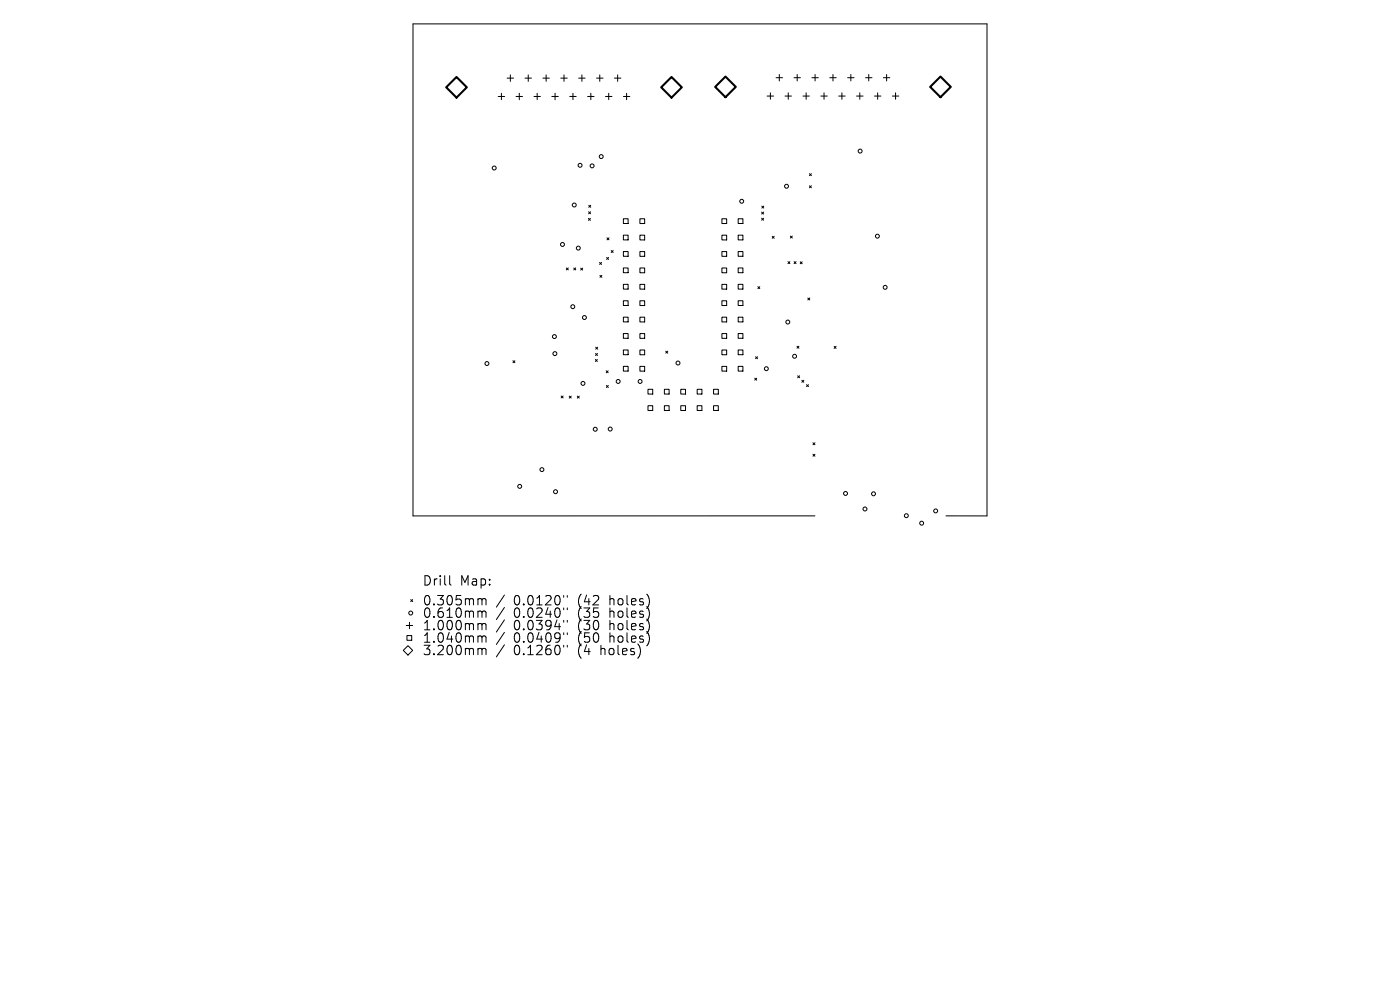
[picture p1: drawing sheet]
<svg xmlns="http://www.w3.org/2000/svg" width="297mm" height="210mm" viewBox="0 0 297 210" stroke-linecap="round" stroke-linejoin="round" font-family="sans-serif">
<defs><g id="words">
<g font-size="2.8">
<text x="89.5" y="124.5">Drill</text>
<text x="97.6" y="124.5">Map:</text>
<text x="89.5" y="128.7">0.305mm</text>
<text x="89.5" y="131.3">0.610mm</text>
<text x="109" y="128.7">0.0120&quot;</text>
<text x="109" y="131.3">0.0240&quot;</text>
<text x="122.7" y="128.7">(42</text>
<text x="122.7" y="131.3">(35</text>
<text x="129.6" y="128.7">holes)</text>
<text x="129.6" y="131.3">holes)</text>
<text x="89.5" y="134">1.000mm</text>
<text x="89.5" y="136.6">1.040mm</text>
<text x="109" y="134">0.0394&quot;</text>
<text x="109" y="136.6">0.0409&quot;</text>
<text x="122.7" y="134">(30</text>
<text x="122.7" y="136.6">(50</text>
<text x="129.6" y="134">holes)</text>
<text x="129.6" y="136.6">holes)</text>
<text x="89.5" y="139.3">3.200mm</text>
<text x="109" y="139.3">0.1260&quot;</text>
<text x="122.7" y="139.3">(4</text>
<text x="127.7" y="139.3">holes)</text>
</g>
</g></defs>
<g fill="none" stroke="#000" stroke-width=".21">
<path d="M106.4 19.8v1.3M107.6 16.6h1.4M108.3 15.9v1.4M110.2 19.8v1.3M111.4 16.6h1.3M112.1 15.9v1.4M114 19.8v1.3M115.2 16.6h1.3M115.9 15.9v1.4M117.8 19.8v1.3M119 16.6h1.3M119.7 15.9v1.4"/>
<path d="M121.5 19.8v1.3M122.8 16.6h1.3M123.4 15.9v1.4M125.3 19.8v1.3M126.6 16.6h1.3M127.2 15.9v1.4M129.1 19.8v1.3M130.3 16.6h1.4M131 15.9v1.4M132.9 19.8v1.3M163.4 19.7v1.4M164.6 16.5h1.4"/>
<path d="M165.3 15.8v1.4M167.2 19.7v1.4M168.4 16.5h1.4M169.1 15.8v1.4M171 19.7v1.4M172.2 16.5h1.4M172.9 15.8v1.4M174.8 19.7v1.4M176 16.5h1.4M176.7 15.8v1.4M178.6 19.7v1.4M179.8 16.5h1.4"/>
<path d="M180.5 15.8v1.4M182.4 19.7v1.4M183.6 16.5h1.4M184.3 15.8v1.4M186.2 19.7v1.4M187.4 16.5h1.4M188.1 15.8v1.4M190 19.7v1.4M105.7 20.5h1.4M109.5 20.5h1.4M113.3 20.5h1.3M117.1 20.5h1.3"/>
<path d="M120.9 20.5h1.3M124.7 20.5h1.3M128.5 20.5h1.3M132.2 20.5h1.4M162.7 20.4h1.4M166.5 20.4h1.4M170.3 20.4h1.4M171.7 36.8l.4 .5M171.7 39.4l.4 .4M172.1 36.8l-.4 .5M172.1 39.4l-.4 .4M174.1 20.4h1.4"/>
<path d="M177.9 20.4h1.4M181.7 20.4h1.4M185.5 20.4h1.4M189.3 20.4h1.4M120.1 56.8l.5 .5M120.6 56.8l-.5 .5M121.7 56.8l.4 .5M122.1 56.8l-.4 .5M123.2 56.9l.4 .4M123.6 56.9l-.4 .4M124.8 46.3l.5 .4M124.9 44.9l.4 .4"/>
<path d="M124.9 43.6l.4 .4M125.3 46.3l-.5 .4M125.3 44.9l-.4 .4M125.3 43.6l-.4 .4M127.2 55.7l.4 .4M127.3 58.4l.4 .4M127.6 55.7l-.4 .4M127.7 58.4l-.4 .4M128.7 54.6l.4 .4M128.8 50.5l.4 .4M129.1 54.6l-.4 .4M129.2 50.5l-.4 .4"/>
<path d="M129.7 53.1l.4 .5M130.1 53.1l-.4 .5M132.2 46.4h1.1v1h-1.1zM132.2 49.9h1.1v1h-1.1zM132.2 53.4h1.1v1h-1.1zM132.2 56.8h1.1v1h-1.1zM135.8 46.4h1v1h-1zM135.8 49.9h1v1h-1zM135.8 53.4h1v1h-1zM135.8 56.8h1v1.1h-1zM153.1 46.4h1.1v1h-1.1zM153.1 49.9h1.1v1h-1.1z"/>
<path d="M153.1 53.4h1.1v1h-1.1zM153.1 56.8h1.1v1.1h-1.1zM156.6 46.4h1v1h-1zM156.6 49.9h1v1h-1zM156.6 53.4h1v1h-1zM156.6 56.8h1v1h-1zM161.6 45l.4 .4M161.6 46.3l.4 .4M161.6 43.7l.4 .4M162 45l-.4 .4M162 46.3l-.4 .4M162 43.7l-.4 .4"/>
<path d="M163.8 50.1l.4 .4M164.2 50.1l-.4 .4M167.2 55.5l.4 .4M167.6 55.5l-.4 .4M167.7 50.1l.4 .4M168.1 50.1l-.4 .4M168.5 55.5l.4 .4M168.9 55.5l-.4 .4M169.8 55.5l.4 .5M170.2 55.5l-.4 .5M108.8 76.5l.4 .4M109.2 76.5l-.4 .4"/>
<path d="M126.3 76.3l.4 .4M126.3 75l.5 .4M126.4 73.7l.4 .4M126.7 76.3l-.4 .4M126.8 75l-.5 .4M126.8 73.7l-.4 .4M128.6 78.7l.4 .4M129 78.7l-.4 .4M132.2 60.3h1.1v1h-1.1zM132.2 63.8h1.1v1h-1.1zM132.2 67.3h1.1v1h-1.1zM132.2 70.8h1.1v1h-1.1z"/>
<path d="M132.2 74.2h1.1v1h-1.1zM132.2 77.7h1.1v1h-1.1zM135.8 60.3h1v1h-1zM135.8 63.8h1v1h-1zM135.8 67.3h1v1h-1zM135.8 70.8h1v1h-1zM135.8 74.2h1v1.1h-1zM135.8 77.7h1v1h-1zM141.2 74.5l.5 .4M141.7 74.5l-.5 .4M153.1 60.3h1.1v1h-1.1zM153.1 63.8h1.1v1h-1.1z"/>
<path d="M153.1 67.3h1.1v1h-1.1zM153.1 70.8h1.1v1h-1.1zM153.1 74.2h1.1v1.1h-1.1zM153.1 77.7h1.1v1h-1.1zM156.6 60.3h1v1h-1zM156.6 63.8h1v1h-1zM156.6 67.3h1v1h-1zM156.6 70.8h1v1h-1zM156.6 74.2h1v1h-1zM156.6 77.7h1v1h-1zM160.3 75.7l.4 .4M160.7 75.7l-.4 .4"/>
<path d="M160.8 60.8l.4 .4M161.2 60.8l-.4 .4M169.1 73.4l.4 .5M169.2 79.7l.4 .4M169.5 73.4l-.4 .5M169.6 79.7l-.4 .4M171.4 63.2l.4 .4M171.8 63.2l-.4 .4M177 73.5l.4 .4M177.4 73.5l-.4 .4M119 84l.5 .4M119.5 84l-.5 .4"/>
<path d="M120.8 84l.4 .4M121.2 84l-.4 .4M122.5 84l.4 .4M122.9 84l-.4 .4M128.6 81.8l.5 .4M129.1 81.8l-.5 .4M137.5 86.1h1v1h-1zM137.5 82.6h1v1h-1zM140.9 86.1h1v1h-1zM140.9 82.6h1.1v1h-1.1zM144.4 86.1h1v1h-1zM144.4 82.6h1v1h-1z"/>
<path d="M147.9 86.1h1v1h-1zM147.9 82.6h1v1h-1zM151.4 86.1h1v1h-1zM151.4 82.6h1v1h-1zM160.1 80.2l.4 .4M160.5 80.2l-.4 .4M170.1 80.7l.4 .4M170.5 80.7l-.4 .4M171.1 81.6l.4 .4M171.5 81.6l-.4 .4M172.5 93.9l.4 .4M172.5 96.4l.4 .4"/>
<path d="M172.9 93.9l-.4 .4M172.9 96.4l-.4 .4M172.9 109.4h-85.3v-104.3h121.8v104.3h-8.7M85.5 138l1-1 1 1-1 1zM86.2 132.7h1.3M86.3 134.8h1v1h-1zM86.9 132v1.4M87.1 127.2l.4 .4M87.5 127.2l-.4 .4M95.4 122.1v1.7l.3 .3M101.7 127h.3l.3 .3M101.7 129.6h.3l.3 .3"/>
<path d="M101.7 132.3h.3l.3 .3M101.7 134.9h.3l.3 .3M101.7 137.5h.3l.3 .3M102.3 127.3l.2-.3 .5 .1 .1 1.2M102.3 127.3v1M102.3 129.9v1.1M102.3 132.6v1M102.3 135.2v1M102.3 137.8v1.1M102.3 129.9l.2-.3 .5 .1 .1 1.3M102.3 132.6l.2-.3 .5 .1 .1 1.2M102.3 135.2l.2-.3 .5 .1 .1 1.2"/>
<path d="M102.3 137.8l.2-.3 .5 .1 .1 1.3M107 126.2l-1.7 2.6M107 128.9l-1.7 2.5M107 131.5l-1.7 2.6M107 134.1l-1.7 2.6M107 136.8l-1.7 2.6M119.6 126.3v.4M119.6 129v.3M119.6 131.6v.4M119.6 134.2v.4M119.6 136.9v.4M120.3 126.3v.4"/>
<path d="M120.3 129v.3M120.3 131.6v.4M120.3 134.2v.4M120.3 136.9v.4"/>
<circle cx="104.8" cy="35.6" r=".42"/>
<circle cx="123.1" cy="35.1" r=".42"/>
<circle cx="125.6" cy="35.2" r=".42"/>
<circle cx="127.5" cy="33.2" r=".42"/>
<circle cx="166.9" cy="39.5" r=".42"/>
<circle cx="182.5" cy="32.1" r=".42"/>
<circle cx="119.3" cy="51.9" r=".42"/>
<circle cx="121.8" cy="43.5" r=".42"/>
<circle cx="122.7" cy="52.6" r=".42"/>
<circle cx="157.3" cy="42.7" r=".42"/>
<circle cx="186.1" cy="50.1" r=".42"/>
<circle cx="103.3" cy="77.1" r=".42"/>
<circle cx="117.6" cy="71.4" r=".42"/>
<circle cx="117.7" cy="75" r=".42"/>
<circle cx="121.5" cy="65.1" r=".42"/>
<circle cx="124" cy="67.4" r=".42"/>
<circle cx="143.8" cy="77" r=".42"/>
<circle cx="162.6" cy="78.2" r=".42"/>
<circle cx="167.1" cy="68.3" r=".42"/>
<circle cx="168.6" cy="75.6" r=".42"/>
<circle cx="187.8" cy="61" r=".42"/>
<circle cx="115" cy="99.6" r=".42"/>
<circle cx="123.7" cy="81.3" r=".42"/>
<circle cx="126.3" cy="91.1" r=".42"/>
<circle cx="129.4" cy="91" r=".42"/>
<circle cx="131.1" cy="80.9" r=".42"/>
<circle cx="135.8" cy="80.9" r=".42"/>
<circle cx="110.3" cy="103.2" r=".42"/>
<circle cx="117.9" cy="104.3" r=".42"/>
<circle cx="179.4" cy="104.7" r=".42"/>
<circle cx="183.5" cy="108" r=".42"/>
<circle cx="185.3" cy="104.8" r=".42"/>
<circle cx="192.3" cy="109.4" r=".42"/>
<circle cx="195.5" cy="111" r=".42"/>
<circle cx="198.5" cy="108.4" r=".42"/>
<circle cx="87.1" cy="130" r=".42"/>
</g>
<path d="M96.8 16.3l2.2 2.2-2.2 2.2-2.1-2.2zM140.3 18.5l2.2-2.2 2.1 2.2-2.1 2.2zM151.7 18.4l2.2-2.2 2.2 2.2-2.2 2.2zM197.3 18.4l2.2-2.2 2.2 2.2-2.2 2.2z" fill="none" stroke="#000" stroke-width=".44"/>
<use href="#words"/>
</svg>
